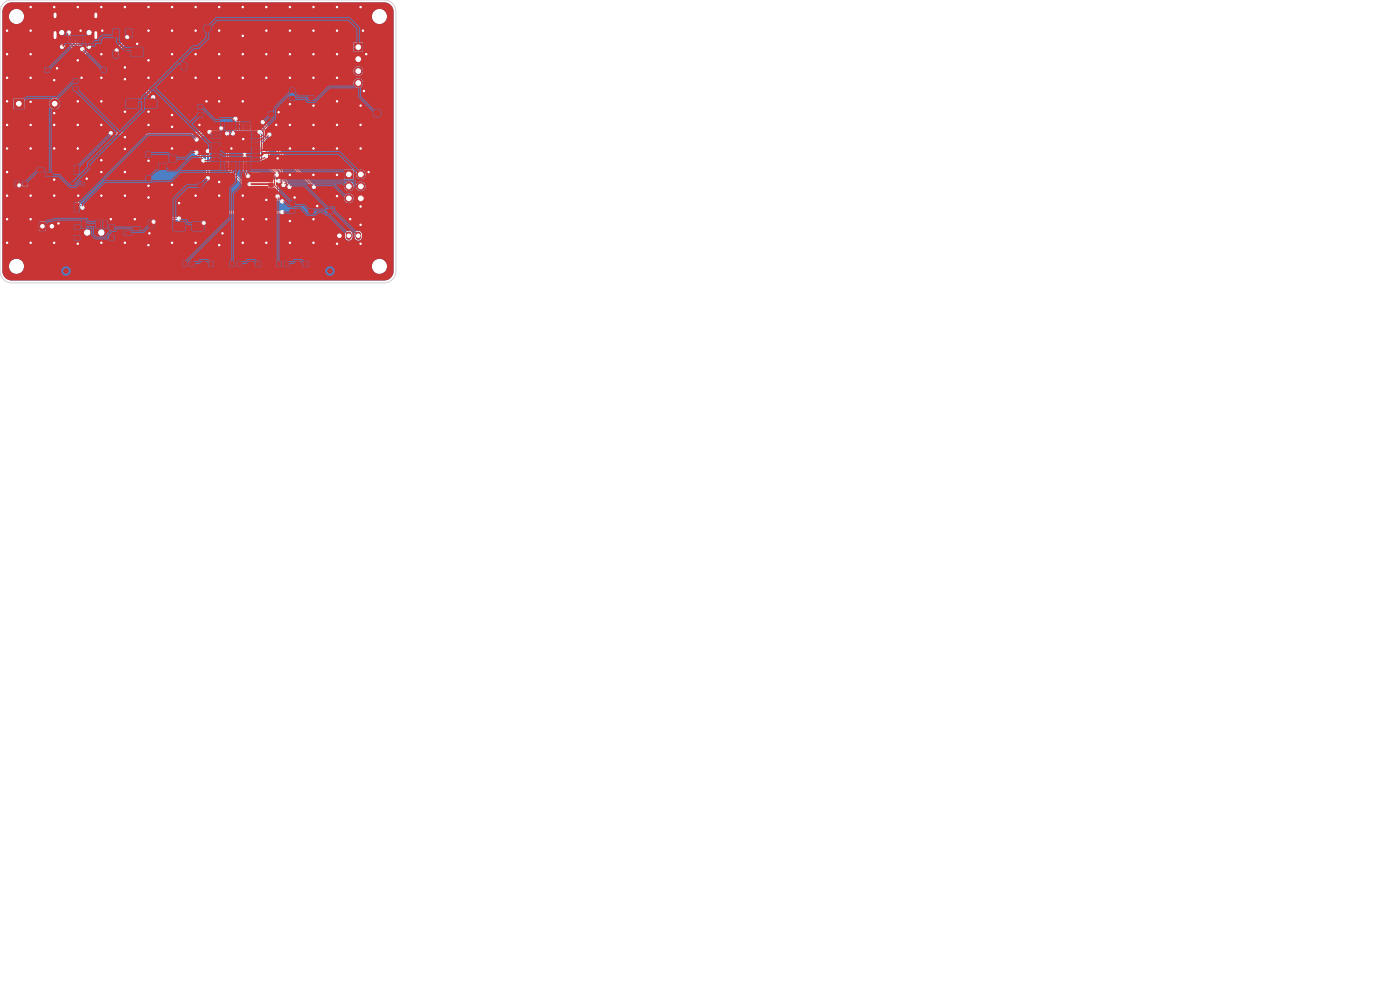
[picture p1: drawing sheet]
<svg xmlns="http://www.w3.org/2000/svg" width="297mm" height="210mm" viewBox="0 0 297 210" stroke-linecap="round" stroke-linejoin="round" font-family="sans-serif">
<g fill="#4d7fc4" stroke="#4d7fc4" stroke-width=".21">
<path d="M8.5 47.2l.8-.1 .3 .2v1.3l-.2 .3h-.8l-.2-.2z"/>
<path d="M71.5 49.2l.9-.1 .2 .2v1.3l-.2 .3h-.7l-.3-.2z"/>
<path d="M73.1 36.2h1.7v1.7h-1.7z"/>
<path d="M3 21h2v2h-2z"/>
<path d="M75.1 9.2h1.7v1.7h-1.7z"/>
<circle cx="76.5" cy="37" r=".85"/>
<circle cx="74" cy="39.5" r=".85"/>
<circle cx="76.5" cy="39.5" r=".85"/>
<circle cx="74" cy="42.1" r=".85"/>
<circle cx="76.5" cy="42.1" r=".85"/>
<circle cx="11.6" cy="22" r="1"/>
<circle cx="76" cy="12.5" r=".85"/>
<circle cx="76" cy="15.1" r=".85"/>
<circle cx="76" cy="17.6" r=".85"/>
</g>
<path d="M11 47.7v.6M74 49.7v.6M76 49.7v.6" fill="none" stroke="#4d7fc4" stroke-width="1.2"/>
<path d="M11.7 3v.6M11.7 6.9v1.1M20.3 3v.6M20.3 6.9v1.1" fill="none" stroke="#4d7fc4" stroke-width="1"/>
<g fill="#ececec" stroke="#ececec" stroke-width=".21">
<circle cx="76.5" cy="47.7" r=".3"/>
<circle cx="46.5" cy="38.6" r=".3"/>
<circle cx="74.3" cy="46.5" r=".3"/>
<circle cx="21.5" cy="1.5" r=".3"/>
<circle cx="21.5" cy="21.5" r=".3"/>
<circle cx="71.5" cy="6.5" r=".3"/>
<circle cx="12.1" cy="14.5" r=".3"/>
<circle cx="26.5" cy="16.8" r=".3"/>
<circle cx="71.5" cy="16.5" r=".3"/>
<circle cx="77.7" cy="11.5" r=".3"/>
<circle cx="46.5" cy="52" r=".3"/>
<circle cx="46.5" cy="16.5" r=".3"/>
<circle cx="36.5" cy="31.5" r=".3"/>
<circle cx="76.5" cy="31.5" r=".3"/>
<circle cx="66.5" cy="31.5" r=".3"/>
<circle cx="12.4" cy="47.4" r=".3"/>
<circle cx="36.5" cy="26.9" r=".3"/>
<circle cx="46.5" cy="11.5" r=".3"/>
<circle cx="71.5" cy="11.5" r=".3"/>
<circle cx="26.5" cy="51.5" r=".3"/>
<circle cx="71.5" cy="26.5" r=".3"/>
<circle cx="49.1" cy="31.5" r=".3"/>
<circle cx="26.5" cy="31.6" r=".3"/>
<circle cx="61.5" cy="6.5" r=".3"/>
<circle cx="31.5" cy="12.8" r=".3"/>
<circle cx="66.5" cy="6.5" r=".3"/>
<circle cx="11.5" cy="1.5" r=".3"/>
<circle cx="31.7" cy="49.5" r=".3"/>
<circle cx="61.5" cy="26.5" r=".3"/>
<circle cx="51.5" cy="11.5" r=".3"/>
<circle cx="46.5" cy="41.5" r=".3"/>
<circle cx="51.5" cy="46.5" r=".3"/>
<circle cx="1.5" cy="46.5" r=".3"/>
<circle cx="56.5" cy="16.5" r=".3"/>
<circle cx="71.5" cy="37.1" r=".3"/>
<circle cx="21.5" cy="41.5" r=".3"/>
<circle cx="41.5" cy="51.5" r=".3"/>
<circle cx="6.5" cy="1.5" r=".3"/>
<circle cx="26.5" cy="23.7" r=".3"/>
<circle cx="1.5" cy="31.5" r=".3"/>
<circle cx="36.5" cy="1.5" r=".3"/>
<circle cx="16.5" cy="1.5" r=".3"/>
<circle cx="31.5" cy="1.5" r=".3"/>
<circle cx="51.5" cy="41.5" r=".3"/>
<circle cx="31.5" cy="26.5" r=".3"/>
<circle cx="61.5" cy="46.9" r=".3"/>
<circle cx="1.5" cy="6.5" r=".3"/>
<circle cx="6.5" cy="6.5" r=".3"/>
<circle cx="71.5" cy="1.5" r=".3"/>
<circle cx="61.5" cy="22.1" r=".3"/>
<circle cx="11.5" cy="38.1" r=".3"/>
<circle cx="42.3" cy="26.5" r=".3"/>
<circle cx="1.5" cy="36.5" r=".3"/>
<circle cx="21.5" cy="36.5" r=".3"/>
<circle cx="46.5" cy="21.5" r=".3"/>
<circle cx="31.5" cy="34.1" r=".3"/>
<circle cx="61.5" cy="16.5" r=".3"/>
<circle cx="41.5" cy="41.5" r=".3"/>
<circle cx="26.5" cy="1.5" r=".3"/>
<circle cx="31.5" cy="23.7" r=".3"/>
<circle cx="1.5" cy="21.5" r=".3"/>
<circle cx="1.5" cy="51.5" r=".3"/>
<circle cx="18.4" cy="37.9" r=".3"/>
<circle cx="29.1" cy="9.3" r=".3"/>
<circle cx="41.5" cy="16.5" r=".3"/>
<circle cx="66.5" cy="51.5" r=".3"/>
<circle cx="51.5" cy="21.5" r=".3"/>
<circle cx="59.1" cy="23.8" r=".3"/>
<circle cx="76.5" cy="1.5" r=".3"/>
<circle cx="31.5" cy="6.5" r=".3"/>
<circle cx="23.5" cy="46.5" r=".3"/>
<circle cx="71.5" cy="31.5" r=".3"/>
<circle cx="66.5" cy="26.5" r=".3"/>
<circle cx="21.5" cy="16.5" r=".3"/>
<circle cx="56.5" cy="11.5" r=".3"/>
<circle cx="61.5" cy="51.5" r=".3"/>
<circle cx="36.5" cy="39.2" r=".3"/>
<circle cx="77" cy="6.5" r=".3"/>
<circle cx="51.5" cy="16.5" r=".3"/>
<circle cx="11.5" cy="26.5" r=".3"/>
<circle cx="76.5" cy="26.5" r=".3"/>
<circle cx="6.5" cy="26.5" r=".3"/>
<circle cx="78.2" cy="36.5" r=".3"/>
<circle cx="61.5" cy="37.1" r=".3"/>
<circle cx="6.5" cy="16.5" r=".3"/>
<circle cx="6.5" cy="41.5" r=".3"/>
<circle cx="56.5" cy="51.5" r=".3"/>
<circle cx="1.5" cy="41.5" r=".3"/>
<circle cx="11.5" cy="24" r=".3"/>
<circle cx="36.5" cy="6.5" r=".3"/>
<circle cx="58.9" cy="33.6" r=".3"/>
<circle cx="66.5" cy="11.5" r=".3"/>
<circle cx="71.5" cy="21.5" r=".3"/>
<circle cx="56.5" cy="6.5" r=".3"/>
<circle cx="56.5" cy="46.5" r=".3"/>
<circle cx="16.5" cy="12.8" r=".3"/>
<circle cx="16.6" cy="41.5" r=".3"/>
<circle cx="41.5" cy="1.5" r=".3"/>
<circle cx="67.3" cy="43.7" r=".3"/>
<circle cx="36.5" cy="16.5" r=".3"/>
<circle cx="21.5" cy="11.5" r=".3"/>
<circle cx="21.5" cy="51.5" r=".3"/>
<circle cx="1.5" cy="16.5" r=".3"/>
<circle cx="11.5" cy="51.5" r=".3"/>
<circle cx="51.5" cy="51.5" r=".3"/>
<circle cx="28.6" cy="46.5" r=".3"/>
<circle cx="51.6" cy="29.5" r=".3"/>
<circle cx="31.5" cy="41.9" r=".3"/>
<circle cx="11.5" cy="31.5" r=".3"/>
<circle cx="36.5" cy="24.4" r=".3"/>
<circle cx="16.5" cy="31.5" r=".3"/>
<circle cx="46.5" cy="6.5" r=".3"/>
<circle cx="11.5" cy="41.5" r=".3"/>
<circle cx="66.5" cy="22.4" r=".3"/>
<circle cx="17.1" cy="6.5" r=".3"/>
<circle cx="61.5" cy="11.5" r=".3"/>
<circle cx="71.5" cy="41.6" r=".3"/>
<circle cx="6.5" cy="51.5" r=".3"/>
<circle cx="62.5" cy="41.9" r=".3"/>
<circle cx="76.5" cy="22.4" r=".3"/>
<circle cx="46.5" cy="1.5" r=".3"/>
<circle cx="76.5" cy="51.7" r=".3"/>
<circle cx="26.5" cy="36.5" r=".3"/>
<circle cx="31.5" cy="39.4" r=".3"/>
<circle cx="56.5" cy="42.4" r=".3"/>
<circle cx="51.5" cy="1.5" r=".3"/>
<circle cx="16.5" cy="51.7" r=".3"/>
<circle cx="41.5" cy="11.5" r=".3"/>
<circle cx="36.5" cy="51.5" r=".3"/>
<circle cx="51.5" cy="7.6" r=".3"/>
<circle cx="47.2" cy="49.5" r=".3"/>
<circle cx="61.5" cy="31.5" r=".3"/>
<circle cx="21.5" cy="26.5" r=".3"/>
<circle cx="66.5" cy="46.5" r=".3"/>
<circle cx="58.6" cy="26.5" r=".3"/>
<circle cx="56.5" cy="1.5" r=".3"/>
<circle cx="76.5" cy="43.8" r=".3"/>
<circle cx="41.5" cy="6.5" r=".3"/>
<circle cx="26.5" cy="14.3" r=".3"/>
<circle cx="17.3" cy="16.5" r=".3"/>
<circle cx="1.5" cy="26.5" r=".3"/>
<circle cx="71.5" cy="51.7" r=".3"/>
<circle cx="21.7" cy="6.5" r=".3"/>
<circle cx="31.5" cy="52" r=".3"/>
<circle cx="66.5" cy="1.5" r=".3"/>
<circle cx="26.5" cy="29.1" r=".3"/>
<circle cx="6.5" cy="46.5" r=".3"/>
<circle cx="36.5" cy="11.5" r=".3"/>
<circle cx="38" cy="43.1" r=".3"/>
<circle cx="1.5" cy="11.5" r=".3"/>
<circle cx="16.5" cy="26.5" r=".3"/>
<circle cx="6.5" cy="21.6" r=".3"/>
<circle cx="66.5" cy="37.1" r=".3"/>
<circle cx="31.5" cy="16.5" r=".3"/>
<circle cx="21.5" cy="34" r=".3"/>
<circle cx="6.5" cy="11.5" r=".3"/>
<circle cx="26.5" cy="41.5" r=".3"/>
<circle cx="16.5" cy="21.5" r=".3"/>
<circle cx="11.5" cy="17" r=".3"/>
<circle cx="77.2" cy="19.3" r=".3"/>
<circle cx="61.5" cy="1.5" r=".3"/>
<circle cx="6.5" cy="31.5" r=".3"/>
<circle cx="43.8" cy="21.5" r=".3"/>
<circle cx="66.5" cy="16.5" r=".3"/>
<circle cx="18.8" cy="9.9" r=".3"/>
<circle cx="13.1" cy="9.9" r=".3"/>
<circle cx="17.4" cy="10.4" r=".3"/>
<circle cx="14.6" cy="6.9" r=".3"/>
<circle cx="27" cy="7.9" r=".3"/>
<circle cx="32.5" cy="20.6" r=".3"/>
<circle cx="24.7" cy="10.7" r=".3"/>
<circle cx="43.2" cy="47.3" r=".3"/>
<circle cx="32.5" cy="47" r=".3"/>
<circle cx="37.9" cy="46.3" r=".3"/>
<circle cx="59.9" cy="45" r=".3"/>
<circle cx="44.1" cy="32" r=".3"/>
<circle cx="52.9" cy="39" r=".3"/>
<circle cx="51.9" cy="32.9" r=".3"/>
<circle cx="44.1" cy="37.8" r=".3"/>
<circle cx="4.1" cy="39.3" r=".3"/>
<circle cx="17.5" cy="44" r=".3"/>
<circle cx="41.7" cy="29.6" r=".3"/>
<circle cx="44.4" cy="28" r=".3"/>
<circle cx="41.6" cy="32.3" r=".3"/>
<circle cx="43.2" cy="34" r=".3"/>
<circle cx="52.6" cy="37.3" r=".3"/>
<circle cx="59.1" cy="38.4" r=".3"/>
<circle cx="58.9" cy="41.6" r=".3"/>
<circle cx="56.4" cy="33.2" r=".3"/>
<circle cx="60.2" cy="39.2" r=".3"/>
<circle cx="55.8" cy="25.9" r=".3"/>
<circle cx="57.2" cy="28.5" r=".3"/>
<circle cx="55" cy="28" r=".3"/>
<circle cx="58.7" cy="37.1" r=".3"/>
<circle cx="66.6" cy="39.6" r=".3"/>
<circle cx="49.9" cy="25.2" r=".3"/>
<circle cx="61.4" cy="39.6" r=".3"/>
<circle cx="49.4" cy="28.3" r=".3"/>
<circle cx="48.2" cy="28.3" r=".3"/>
<circle cx="59.9" cy="42.7" r=".3"/>
<circle cx="46.9" cy="27.2" r=".3"/>
<circle cx="23.5" cy="28.3" r=".3"/>
</g>
<path d="M13.2 9.9l.7-.7h1l1.9 1.9h1.4v-.5l.6-.7M27 7.9v.6l-2.3 2.2 3.3 3.2v2.2l4.5 4.5M44.1 32v5.8M51.9 32.9v5.1l1.1 1" fill="none" stroke="#4d7fc4" stroke-width=".4"/>
<g fill="none" stroke="#4d7fc4" stroke-width=".21">
<path d="M14.6 6.9v.6l2.9 2.9M4.1 39.3l.2 .2h8.7l4.5 4.5M41.6 32.3l1.6 1.6v.1M44.4 28l-.4 .5h-1.1l-1.2 1.1M47 27.2l-.3 .2-3.7 .1-.7 .7h-18.8M48.2 28.3l.1 7.3 4 4h3.3l2.7 2.7h1.1l.5 .4M49.4 28.3l.9-.9h5.3v.4l.3 .2v3.5l1.1 1.1v.8l2.7 2.7v.9l.4 .4v.6l.6 .6v.4l.7 .6M50 25.2l1.7 1.8h4.3v.3l.3 .3v1.7l10.3 10.3M52.6 37.3l.4-.4h2l.9 .8h2.5l.7 .7-.2 .2v3M55 28l.5 .5v5.4l3.2 3.2M55.7 25.9l1.4 1.4v1.3M56.4 33.2v.4l2.9 2.9v.9l.4 .4v1l.4 .5"/>
<path d="M37.9 46.3h-4.6l-.7 .7M59.9 45h-12.9l-1.3 1.3h-1.5l-1 1"/>
</g>
<path d="M1.1 1.1l.6-.4 .8-.2h79a2 2 0 0 1 2 2v55a2 2 0 0 1-2 2h-79a2 2 0 0 1-2-2v-1h1.4a1.61 1.61 0 0 0 1.6 1.6 1.61 1.61 0 0 0 1.6-1.6h73.8v.3a1.61 1.61 0 0 0 2.5 1 1.61 1.61 0 0 0-.2-2.7 1.61 1.61 0 0 0-2.3 1.4h-73.8v-.3a1.61 1.61 0 0 0-1.7-1.3 1.61 1.61 0 0 0-1.5 1.6h-1.4v-6.2h72.7v.1a.78 .78 0 0 0 .9 .7 .78 .78 0 0 0 .7-.8h.4v.1a.78 .78 0 0 0 .9 .7 .78 .78 0 0 0 .7-.8v-.7a.78 .78 0 0 0-.9-.7 .78 .78 0 0 0-.7 .8v.6h-.4v-.7a.78 .78 0 0 0-.9-.7 .78 .78 0 0 0-.7 .8v.6h-72.7v-.9h17.3a.71 .71 0 0 0 .7 .6 .71 .71 0 0 0 .7-.6h1.6v.2a.71 .71 0 0 0 1.2 .2 .71 .71 0 0 0-.3-1.1 .71 .71 0 0 0-.9 .7h-1.6v-.2a.71 .71 0 0 0-.8-.6 .71 .71 0 0 0-.6 .8h-17.3v-.7h7.7l.4 .4h.8l.4-.4v-1.4l-.2-.3h22.5v.3a.48 .48 0 0 0 .9 0h9.7v.1a.5 .5 0 0 0 .6 .4 .5 .5 0 0 0 .4-.6l.6-.6h1.6l1.3-1.3h12.3a.5 .5 0 0 0 .7 0 .5 .5 0 0 0-.1-.7 .5 .5 0 0 0-.7 .1h-12.4l-1.4 1.3-1.6 .1-.7 .7a.54 .54 0 0 0-.6 .5h-9.7v-.3l.4-.4h4.1a.5 .5 0 0 0 .8 .1 .5 .5 0 0 0 0-.7 .5 .5 0 0 0-.8 .1h-4.3l-.6 .5a.48 .48 0 0 0-.5 .4l-23.5-.1-.4 .4v1.4h-7.7v-9.4h3.1v.3l.4 .2h8.8l4.2 4.1a.5 .5 0 0 0 .5 .6 .5 .5 0 0 0 .5-.5 .5 .5 0 0 0-.6-.5l-4.3-4.3h-8.5a.52 .52 0 0 0-.6-.4 .52 .52 0 0 0-.4 .5h-3.1v-7h40.7l.1 .4 .5 .1 .9 1a.52 .52 0 0 0 .3 .7 .52 .52 0 0 0 .7-.3v3.3a.49 .49 0 0 0 .1 .7 .49 .49 0 0 0 .7-.1 .49 .49 0 0 0 0-.6v-5.2a.49 .49 0 0 0-.1-.6 .49 .49 0 0 0-.7 0 .49 .49 0 0 0 0 .7v1.5l-1.6-1.5a.48 .48 0 0 0-.4-.5 .48 .48 0 0 0-.5 .4h-40.7v-4.1h22.5l.1 .3 .3 .2 .5-.2 18.3 .1-.4 .5a.5 .5 0 0 0-.6 .5 .5 .5 0 0 0 .5 .5 .5 .5 0 0 0 .5-.6l.8-.8h1.1l.7-.4h2.9l.3 .5v6.9l4.2 4.2 3.3-.1 2.6 2.7h1.2a.5 .5 0 0 0 .4 .7 .5 .5 0 0 0 .6-.5 .5 .5 0 0 0-.6-.5l-.1-.1h13.4v.2a1.04 1.04 0 0 0 1.6 .6 1.04 1.04 0 0 0-.1-1.7 1.04 1.04 0 0 0-1.5 .9h-13.4l-.3-.2 .1-.4-.2-.3v-2.3l.2-.1 .3 .4a.52 .52 0 0 0 .4 .5 .52 .52 0 0 0 .6-.3l.2 .1a.5 .5 0 0 0 .5 .6 .5 .5 0 0 0 .5-.5 .5 .5 0 0 0-.6-.5l-.2-.2-.1-.4-.6-.6v-.6l-.4-.4-.1-1-2.6-2.6-.1-.9-1-1v-1.7l9.9 9.9a.48 .48 0 0 0 .5 .5 .48 .48 0 0 0 .5-.6h5.9v.2a1.04 1.04 0 0 0 1.1 .9 1.04 1.04 0 0 0 .9-1.1h.5v.2a1.04 1.04 0 0 0 1.7 .7 1.04 1.04 0 0 0-.2-1.8 1.04 1.04 0 0 0-1.5 .9h-.5v-.2a1.04 1.04 0 0 0-1.1-.8 1.04 1.04 0 0 0-.9 1h-5.9l-1.9-1.6h7.8l.1 .1h1.8l.1-.1v-.9h.5a1.04 1.04 0 0 0 1.5 .9 1.04 1.04 0 0 0 .2-1.7 1.04 1.04 0 0 0-1.7 .6v.2h-.5l-.1-1h-1.8l-.1 .1v1.8h-7.8l-8.6-8.6 .1-.6a.5 .5 0 0 0 .8 .2 .5 .5 0 0 0-.1-.8v-.9l-1.2-1.2a.49 .49 0 0 0-.4-.6 .49 .49 0 0 0-.5 .5 .49 .49 0 0 0 .5 .5l.2 .3h-4.1l-1.5-1.4a.49 .49 0 0 0-.5-.6 .49 .49 0 0 0-.4 .6 .49 .49 0 0 0 .6 .4l1.3 1.4h-1.2l-.7 .7a.5 .5 0 0 0-.6 .5 .5 .5 0 0 0 .6 .5 .5 .5 0 0 0 .4-.6l.5-.5h4.1a.73 .73 0 0 0 .7 .9v5.4l3 3 .1 .4h-2.3l-1-.8h-2l-.3 .2h-.4v-3.7a.49 .49 0 0 0-.1-.6 .49 .49 0 0 0-.7 0 .49 .49 0 0 0 0 .7v4.9l1 1-.1 .2-3.9-3.9v-6.7a.49 .49 0 0 0-.1-.8 .49 .49 0 0 0-.7 .4h-2.9l.1-.6h1.9a.52 .52 0 0 0 .6-.4 .52 .52 0 0 0-.4-.6 .52 .52 0 0 0-.6 .4l-3.5 .1-.8 .8-18.2-.1a.48 .48 0 0 0-.6-.1 .48 .48 0 0 0-.3 .4h-22.5v-5.2l4.5 .2 .2-.2v-1h5.2a1.19 1.19 0 0 0 1.7 1.1 1.19 1.19 0 0 0 .2-2 1.19 1.19 0 0 0-1.9 .7v.2h-5.2l-.1-1.2h-2.1l-.2 .2v2h-2.3v-13.1h12.2a.49 .49 0 0 0 .4 .5 .49 .49 0 0 0 .5-.4l.5-.4h.6l2 1.9h1.6l.3-.8h5.7l.1 .4 3.2 3 .1 2.2 4.3 4.3a.49 .49 0 0 0 .5 .5 .49 .49 0 0 0 .5-.5 .49 .49 0 0 0-.5-.5l-2.4-2.5h44.9a1.04 1.04 0 0 0 1.5 .9 1.04 1.04 0 0 0 .1-1.7 1.04 1.04 0 0 0-1.6 .6v.2h-44.9l-1.7-1.6v-.9h46.6v.2a1.04 1.04 0 0 0 1.6 .6 1.04 1.04 0 0 0-.1-1.7 1.04 1.04 0 0 0-1.5 .9h-46.6l-.1-1.4-2.8-2.8h49.5l.1 .1h1.8l.1-.1v-1.8l-.1-.1h-1.9v1.9h-49.5l-.2-.3 2-2 .1-.4a.51 .51 0 0 0-.1-.7 .51 .51 0 0 0-.7 .1 .51 .51 0 0 0 0 .7l-2.2 2-.1 .4h-5.7l.3-.3a.49 .49 0 0 0 .4-.5 .49 .49 0 0 0-.4-.4 .49 .49 0 0 0-.5 .4l-.4 .4-.7-.4-2.4-2.5 .2-.5h3.2v.2a.58 .58 0 0 0 1 .3 .58 .58 0 0 0-.2-1 .58 .58 0 0 0-.8 .5h-3.2a.49 .49 0 0 0-.8-.4 .49 .49 0 0 0 0 .8l.1 .4 2.5 2.6 .1 .4-2.1-1.9h-1.1l-1 .8-.1 .3h-12.2v-3h12v.2a.58 .58 0 0 0 1 .3 .58 .58 0 0 0-.1-1 .58 .58 0 0 0-.9 .5h-12v-3.4h1.4v.3a1.61 1.61 0 0 0 1.7 1.3 1.61 1.61 0 0 0 1.5-1.6h73.8v.3a1.61 1.61 0 0 0 2.5 1 1.61 1.61 0 0 0-.2-2.7 1.61 1.61 0 0 0-2.3 1.4h-73.8v-.3a1.61 1.61 0 0 0-1.7-1.3 1.61 1.61 0 0 0-1.5 1.6h-1.4l.1-1.5z" fill="#4d7fc4"/>
<g fill="#fff" stroke="#fff" stroke-width=".21">
<circle cx="76.5" cy="47.7" r=".15"/>
<circle cx="46.5" cy="38.6" r=".15"/>
<circle cx="74.3" cy="46.5" r=".15"/>
<circle cx="21.5" cy="1.5" r=".15"/>
<circle cx="21.5" cy="21.5" r=".15"/>
<circle cx="71.5" cy="6.5" r=".15"/>
<circle cx="12.1" cy="14.5" r=".15"/>
<circle cx="26.5" cy="16.8" r=".15"/>
<circle cx="71.5" cy="16.5" r=".15"/>
<circle cx="77.7" cy="11.5" r=".15"/>
<circle cx="46.5" cy="52" r=".15"/>
<circle cx="46.5" cy="16.5" r=".15"/>
<circle cx="36.5" cy="31.5" r=".15"/>
<circle cx="76.5" cy="31.5" r=".15"/>
<circle cx="66.5" cy="31.5" r=".15"/>
<circle cx="12.4" cy="47.4" r=".15"/>
<circle cx="36.5" cy="26.9" r=".15"/>
<circle cx="46.5" cy="11.5" r=".15"/>
<circle cx="71.5" cy="11.5" r=".15"/>
<circle cx="26.5" cy="51.5" r=".15"/>
<circle cx="71.5" cy="26.5" r=".15"/>
<circle cx="49.1" cy="31.5" r=".15"/>
<circle cx="26.5" cy="31.6" r=".15"/>
<circle cx="61.5" cy="6.5" r=".15"/>
<circle cx="31.5" cy="12.8" r=".15"/>
<circle cx="66.5" cy="6.5" r=".15"/>
<circle cx="11.5" cy="1.5" r=".15"/>
<circle cx="31.7" cy="49.5" r=".15"/>
<circle cx="61.5" cy="26.5" r=".15"/>
<circle cx="51.5" cy="11.5" r=".15"/>
<circle cx="46.5" cy="41.5" r=".15"/>
<circle cx="51.5" cy="46.5" r=".15"/>
<circle cx="1.5" cy="46.5" r=".15"/>
<circle cx="56.5" cy="16.5" r=".15"/>
<circle cx="71.5" cy="37.1" r=".15"/>
<circle cx="21.5" cy="41.5" r=".15"/>
<circle cx="41.5" cy="51.5" r=".15"/>
<circle cx="6.5" cy="1.5" r=".15"/>
<circle cx="26.5" cy="23.7" r=".15"/>
<circle cx="1.5" cy="31.5" r=".15"/>
<circle cx="36.5" cy="1.5" r=".15"/>
<circle cx="16.5" cy="1.5" r=".15"/>
<circle cx="31.5" cy="1.5" r=".15"/>
<circle cx="51.5" cy="41.5" r=".15"/>
<circle cx="31.5" cy="26.5" r=".15"/>
<circle cx="61.5" cy="46.9" r=".15"/>
<circle cx="1.5" cy="6.5" r=".15"/>
<circle cx="6.5" cy="6.5" r=".15"/>
<circle cx="71.5" cy="1.5" r=".15"/>
<circle cx="61.5" cy="22.1" r=".15"/>
<circle cx="11.5" cy="38.1" r=".15"/>
<circle cx="42.3" cy="26.5" r=".15"/>
<circle cx="1.5" cy="36.5" r=".15"/>
<circle cx="21.5" cy="36.5" r=".15"/>
<circle cx="46.5" cy="21.5" r=".15"/>
<circle cx="31.5" cy="34.1" r=".15"/>
<circle cx="61.5" cy="16.5" r=".15"/>
<circle cx="41.5" cy="41.5" r=".15"/>
<circle cx="26.5" cy="1.5" r=".15"/>
<circle cx="31.5" cy="23.7" r=".15"/>
<circle cx="1.5" cy="21.5" r=".15"/>
<circle cx="1.5" cy="51.5" r=".15"/>
<circle cx="18.4" cy="37.9" r=".15"/>
<circle cx="29.1" cy="9.3" r=".15"/>
<circle cx="41.5" cy="16.5" r=".15"/>
<circle cx="66.5" cy="51.5" r=".15"/>
<circle cx="51.5" cy="21.5" r=".15"/>
<circle cx="59.1" cy="23.8" r=".15"/>
<circle cx="76.5" cy="1.5" r=".15"/>
<circle cx="31.5" cy="6.5" r=".15"/>
<circle cx="23.5" cy="46.5" r=".15"/>
<circle cx="71.5" cy="31.5" r=".15"/>
<circle cx="66.5" cy="26.5" r=".15"/>
<circle cx="21.5" cy="16.5" r=".15"/>
<circle cx="56.5" cy="11.5" r=".15"/>
<circle cx="61.5" cy="51.5" r=".15"/>
<circle cx="36.5" cy="39.2" r=".15"/>
<circle cx="77" cy="6.5" r=".15"/>
<circle cx="51.5" cy="16.5" r=".15"/>
<circle cx="11.5" cy="26.5" r=".15"/>
<circle cx="76.5" cy="26.5" r=".15"/>
<circle cx="6.5" cy="26.5" r=".15"/>
<circle cx="78.2" cy="36.5" r=".15"/>
<circle cx="61.5" cy="37.1" r=".15"/>
<circle cx="6.5" cy="16.5" r=".15"/>
<circle cx="6.5" cy="41.5" r=".15"/>
<circle cx="56.5" cy="51.5" r=".15"/>
<circle cx="1.5" cy="41.5" r=".15"/>
<circle cx="11.5" cy="24" r=".15"/>
<circle cx="36.5" cy="6.5" r=".15"/>
<circle cx="58.9" cy="33.6" r=".15"/>
<circle cx="66.5" cy="11.5" r=".15"/>
<circle cx="71.5" cy="21.5" r=".15"/>
<circle cx="56.5" cy="6.5" r=".15"/>
<circle cx="56.5" cy="46.5" r=".15"/>
<circle cx="16.5" cy="12.8" r=".15"/>
<circle cx="16.6" cy="41.5" r=".15"/>
<circle cx="41.5" cy="1.5" r=".15"/>
<circle cx="67.3" cy="43.7" r=".15"/>
<circle cx="36.5" cy="16.5" r=".15"/>
<circle cx="21.5" cy="11.5" r=".15"/>
<circle cx="21.5" cy="51.5" r=".15"/>
<circle cx="1.5" cy="16.5" r=".15"/>
<circle cx="11.5" cy="51.5" r=".15"/>
<circle cx="51.5" cy="51.5" r=".15"/>
<circle cx="28.6" cy="46.5" r=".15"/>
<circle cx="51.6" cy="29.5" r=".15"/>
<circle cx="31.5" cy="41.9" r=".15"/>
<circle cx="11.5" cy="31.5" r=".15"/>
<circle cx="36.5" cy="24.4" r=".15"/>
<circle cx="16.5" cy="31.5" r=".15"/>
<circle cx="46.5" cy="6.5" r=".15"/>
<circle cx="11.5" cy="41.5" r=".15"/>
<circle cx="66.5" cy="22.4" r=".15"/>
<circle cx="17.1" cy="6.5" r=".15"/>
<circle cx="61.5" cy="11.5" r=".15"/>
<circle cx="71.5" cy="41.6" r=".15"/>
<circle cx="6.5" cy="51.5" r=".15"/>
<circle cx="62.5" cy="41.9" r=".15"/>
<circle cx="76.5" cy="22.4" r=".15"/>
<circle cx="46.5" cy="1.5" r=".15"/>
<circle cx="76.5" cy="51.7" r=".15"/>
<circle cx="26.5" cy="36.5" r=".15"/>
<circle cx="31.5" cy="39.4" r=".15"/>
<circle cx="56.5" cy="42.4" r=".15"/>
<circle cx="51.5" cy="1.5" r=".15"/>
<circle cx="16.5" cy="51.7" r=".15"/>
<circle cx="41.5" cy="11.5" r=".15"/>
<circle cx="36.5" cy="51.5" r=".15"/>
<circle cx="51.5" cy="7.6" r=".15"/>
<circle cx="47.2" cy="49.5" r=".15"/>
<circle cx="61.5" cy="31.5" r=".15"/>
<circle cx="21.5" cy="26.5" r=".15"/>
<circle cx="66.5" cy="46.5" r=".15"/>
<circle cx="58.6" cy="26.5" r=".15"/>
<circle cx="56.5" cy="1.5" r=".15"/>
<circle cx="76.5" cy="43.8" r=".15"/>
<circle cx="41.5" cy="6.5" r=".15"/>
<circle cx="26.5" cy="14.3" r=".15"/>
<circle cx="17.3" cy="16.5" r=".15"/>
<circle cx="1.5" cy="26.5" r=".15"/>
<circle cx="71.5" cy="51.7" r=".15"/>
<circle cx="21.7" cy="6.5" r=".15"/>
<circle cx="31.5" cy="52" r=".15"/>
<circle cx="66.5" cy="1.5" r=".15"/>
<circle cx="26.5" cy="29.1" r=".15"/>
<circle cx="6.5" cy="46.5" r=".15"/>
<circle cx="36.5" cy="11.5" r=".15"/>
<circle cx="38" cy="43.1" r=".15"/>
<circle cx="1.5" cy="11.5" r=".15"/>
<circle cx="16.5" cy="26.5" r=".15"/>
<circle cx="6.5" cy="21.6" r=".15"/>
<circle cx="66.5" cy="37.1" r=".15"/>
<circle cx="31.5" cy="16.5" r=".15"/>
<circle cx="21.5" cy="34" r=".15"/>
<circle cx="6.5" cy="11.5" r=".15"/>
<circle cx="26.5" cy="41.5" r=".15"/>
<circle cx="16.5" cy="21.5" r=".15"/>
<circle cx="11.5" cy="17" r=".15"/>
<circle cx="77.2" cy="19.3" r=".15"/>
<circle cx="61.5" cy="1.5" r=".15"/>
<circle cx="6.5" cy="31.5" r=".15"/>
<circle cx="43.8" cy="21.5" r=".15"/>
<circle cx="66.5" cy="16.5" r=".15"/>
<circle cx="18.8" cy="10" r=".15"/>
<circle cx="13.1" cy="10" r=".15"/>
<circle cx="17.4" cy="10.4" r=".15"/>
<circle cx="14.6" cy="6.9" r=".15"/>
<circle cx="27" cy="7.8" r=".15"/>
<circle cx="32.5" cy="20.6" r=".15"/>
<circle cx="24.8" cy="10.7" r=".15"/>
<circle cx="43.2" cy="47.3" r=".15"/>
<circle cx="32.5" cy="47.1" r=".15"/>
<circle cx="37.9" cy="46.4" r=".15"/>
<circle cx="59.8" cy="45" r=".15"/>
<circle cx="44.1" cy="32.1" r=".15"/>
<circle cx="52.9" cy="39.1" r=".15"/>
<circle cx="51.9" cy="32.8" r=".15"/>
<circle cx="44.1" cy="37.8" r=".15"/>
<circle cx="4" cy="39.3" r=".15"/>
<circle cx="17.5" cy="44.1" r=".15"/>
<circle cx="41.7" cy="29.6" r=".15"/>
<circle cx="44.4" cy="28" r=".15"/>
<circle cx="41.6" cy="32.4" r=".15"/>
<circle cx="43.1" cy="34.1" r=".15"/>
<circle cx="52.6" cy="37.3" r=".15"/>
<circle cx="59.1" cy="38.4" r=".15"/>
<circle cx="58.9" cy="41.7" r=".15"/>
<circle cx="56.4" cy="33.1" r=".15"/>
<circle cx="60.1" cy="39.3" r=".15"/>
<circle cx="55.8" cy="25.9" r=".15"/>
<circle cx="57.1" cy="28.6" r=".15"/>
<circle cx="55" cy="28" r=".15"/>
<circle cx="58.7" cy="37.1" r=".15"/>
<circle cx="66.6" cy="39.7" r=".15"/>
<circle cx="49.9" cy="25.2" r=".15"/>
<circle cx="61.4" cy="39.7" r=".15"/>
<circle cx="49.4" cy="28.3" r=".15"/>
<circle cx="48.2" cy="28.3" r=".15"/>
<circle cx="59.8" cy="42.7" r=".15"/>
<circle cx="46.9" cy="27.2" r=".15"/>
<circle cx="23.5" cy="28.2" r=".15"/>
<circle cx="3.5" cy="56.5" r="1.35"/>
<circle cx="18.5" cy="49.3" r=".45"/>
<circle cx="21.5" cy="49.3" r=".45"/>
<circle cx="80.5" cy="56.5" r="1.35"/>
<circle cx="9" cy="48" r=".37"/>
<circle cx="11" cy="48" r=".37"/>
<circle cx="72" cy="50" r=".38"/>
<circle cx="74" cy="50" r=".38"/>
<circle cx="76" cy="50" r=".38"/>
<circle cx="18.9" cy="6.9" r=".32"/>
<circle cx="13.1" cy="6.9" r=".32"/>
<circle cx="3.5" cy="3.5" r="1.35"/>
<circle cx="74" cy="37" r=".5"/>
<circle cx="76.5" cy="37" r=".5"/>
<circle cx="74" cy="39.5" r=".5"/>
<circle cx="76.5" cy="39.5" r=".5"/>
<circle cx="74" cy="42.1" r=".5"/>
<circle cx="76.5" cy="42.1" r=".5"/>
<circle cx="4" cy="22" r=".5"/>
<circle cx="11.6" cy="22" r=".5"/>
<circle cx="76" cy="10" r=".5"/>
<circle cx="76" cy="12.5" r=".5"/>
<circle cx="76" cy="15.1" r=".5"/>
<circle cx="76" cy="17.6" r=".5"/>
<circle cx="80.5" cy="3.5" r="1.35"/>
</g>
<path d="M11.7 3v.6M11.7 6.9v1.1M20.3 3v.6M20.3 6.9v1.1" fill="none" stroke="#fff" stroke-width=".6"/>
<g fill="#c83434" stroke="#c83434" stroke-width=".21">
<path d="M48.8 55.6h.7v.8h-.7z"/>
<path d="M50.5 55.6h.7v.8h-.7z"/>
<path d="M27.8 10.2h2.4v1.6h-2.4z"/>
<path d="M31.8 10.2h2.4v1.6h-2.4z"/>
<path d="M31.6 46.8h.7l.2 .1 .1 1.1-.2 .2h-.6l-.2-.1z"/>
<path d="M33.5 46.8h.7l.2 .1 .1 1.1-.2 .2h-.6l-.2-.1z"/>
<path d="M15.2 38.8h.5v.4h-.5z"/>
<path d="M17.3 38.8h.5v.4h-.5z"/>
<path d="M15.9 47.8h1v.8h-1z"/>
<path d="M15.9 50h1v.8h-1z"/>
<path d="M23.1 47.8h1v.8h-1z"/>
<path d="M23.1 50h1v.8h-1z"/>
<path d="M17.4 46.8h.7v1.5h-.7z"/>
<path d="M20.4 46.8h.7v1.5h-.7z"/>
<path d="M21.9 46.8h.7v1.5h-.7z"/>
<path d="M24 6.2l1-.1 .2 .2v1.3l-.1 .3h-.9l-.2-.2z"/>
<path d="M26.8 6.2l1-.1 .2 .2v1.3l-.1 .3h-.9l-.2-.2z"/>
<path d="M57.1 38.9h.8v.8h-.8z"/>
<path d="M57.1 37.3h.8v.8h-.8z"/>
<path d="M38.6 13.3h.7l.2 .1 .1 1.1-.2 .2h-.6l-.2-.1z"/>
<path d="M40.5 13.3h.7l.2 .1 .1 1.1-.2 .2h-.6l-.2-.1z"/>
<path d="M31.1 37.4h.8v.8h-.8z"/>
<path d="M31.1 35.8h.8v.8h-.8z"/>
<path d="M8.5 47.2l.8-.1 .3 .2v1.3l-.2 .3h-.8l-.2-.2z"/>
<path d="M71.5 49.2l.9-.1 .2 .2v1.3l-.2 .3h-.7l-.3-.2z"/>
<path d="M62.8 55.6h.8v.8h-.8z"/>
<path d="M64.4 55.6h.8v.8h-.8z"/>
<path d="M21.6 14.5h.8v.7h-.8z"/>
<path d="M21.6 12.8h.8v.7h-.8z"/>
<path d="M26.8 21.2h2.4v1.6h-2.4z"/>
<path d="M30.8 21.2h2.4v1.6h-2.4z"/>
<path d="M18.9 7.6h.6v1.5h-.6z"/>
<path d="M18.2 7.6h.6v1.5h-.6z"/>
<path d="M17.1 7.6h.3v1.5h-.3z"/>
<path d="M16.1 7.6h.3v1.5h-.3z"/>
<path d="M15.6 7.6h.3v1.5h-.3z"/>
<path d="M14.6 7.6h.3v1.5h-.3z"/>
<path d="M13.3 7.6h.6v1.5h-.6z"/>
<path d="M12.4 7.6h.7v1.5h-.7z"/>
<path d="M14.1 7.6h.3v1.5h-.3z"/>
<path d="M15.1 7.6h.3v1.5h-.3z"/>
<path d="M16.6 7.6h.3v1.5h-.3z"/>
<path d="M17.6 7.6h.3v1.5h-.3z"/>
<path d="M7.9 35.8h1.3l.1 .5h-1.4z"/>
<path d="M7.9 37.7h1.3l.1 .5h-1.4z"/>
<path d="M9.7 36.7h1.4l.1 .5-1.4 .1z"/>
<path d="M73.1 36.2h1.7v1.7h-1.7z"/>
<path d="M45 27.9h1.6v.6h-1.6z"/>
<path d="M45 28.7h1.6v.6h-1.6z"/>
<path d="M45 29.5h1.6v.6h-1.6z"/>
<path d="M45 30.3h1.6v.6h-1.6z"/>
<path d="M45 31.1h1.6v.6h-1.6z"/>
<path d="M45 31.9h1.6v.6h-1.6z"/>
<path d="M45 32.7h1.6v.6h-1.6z"/>
<path d="M45 33.5h1.6v.6h-1.6z"/>
<path d="M46.9 34.5h.6v1.5h-.6z"/>
<path d="M47.7 34.5h.6v1.5h-.6z"/>
<path d="M48.5 34.5h.6v1.5h-.6z"/>
<path d="M49.3 34.5h.6v1.5h-.6z"/>
<path d="M50.1 34.5h.6v1.5h-.6z"/>
<path d="M50.9 34.5h.6v1.5h-.6z"/>
<path d="M51.7 34.5h.6v1.5h-.6z"/>
<path d="M52.5 34.5h.6v1.5h-.6z"/>
<path d="M53.4 33.5h1.6v.6h-1.6z"/>
<path d="M53.4 32.7h1.6v.6h-1.6z"/>
<path d="M53.4 31.9h1.6v.6h-1.6z"/>
<path d="M53.4 31.1h1.6v.6h-1.6z"/>
<path d="M53.4 30.3h1.6v.6h-1.6z"/>
<path d="M53.4 29.5h1.6v.6h-1.6z"/>
<path d="M53.4 28.7h1.6v.6h-1.6z"/>
<path d="M53.4 27.9h1.6v.6h-1.6z"/>
<path d="M52.5 25.9h.6v1.7h-.6z"/>
<path d="M51.7 25.9h.6v1.7h-.6z"/>
<path d="M50.9 25.9h.6v1.7h-.6z"/>
<path d="M50.1 25.9h.6v1.7h-.6z"/>
<path d="M49.3 25.9h.6v1.7h-.6z"/>
<path d="M48.5 25.9h.6v1.7h-.6z"/>
<path d="M47.7 25.9h.6v1.7h-.6z"/>
<path d="M46.9 25.9h.6v1.7h-.6z"/>
<path d="M9.6 14.5h.8v.7h-.8z"/>
<path d="M9.6 12.8h.8v.7h-.8z"/>
<path d="M31.1 32.4h.8v.8h-.8z"/>
<path d="M31.1 30.8h.8v.8h-.8z"/>
<path d="M42.8 55.6h.8v.8h-.8z"/>
<path d="M44.4 55.6h.8v.8h-.8z"/>
<path d="M42.1 38.9h.8v.8h-.8z"/>
<path d="M42.1 37.3h.8v.8h-.8z"/>
<path d="M3.3 38.6h.7v.8h-.7z"/>
<path d="M5 38.6h.7v.8h-.7z"/>
<path d="M65.6 20.4h.8v.8h-.8z"/>
<path d="M65.6 18.8h.8v.8h-.8z"/>
<path d="M3 21h2v2h-2z"/>
<path d="M26.4 47.3h1.3l.1 .5h-1.4z"/>
<path d="M26.4 49.2h1.3l.1 .5h-1.4z"/>
<path d="M28.2 48.2h1.4l.1 .5-1.4 .1z"/>
<path d="M58.8 55.6h.7v.8h-.7z"/>
<path d="M60.5 55.6h.7v.8h-.7z"/>
<path d="M75.1 9.2h1.7v1.7h-1.7z"/>
<path d="M65.6 44.5h.8v.7h-.8z"/>
<path d="M65.6 42.8h.8v.7h-.8z"/>
<path d="M33.7 34.8h1.4v1.1h-1.4z"/>
<path d="M35.9 34.8h1.4v1.1h-1.4z"/>
<path d="M35.9 33h1.4v1.3h-1.4z"/>
<path d="M33.7 33h1.4v1.3h-1.4z"/>
<path d="M42.1 24h.8v.7h-.8z"/>
<path d="M42.1 22.3h.8v.7h-.8z"/>
<path d="M61.6 44.5h.8v.7h-.8z"/>
<path d="M61.6 42.8h.8v.7h-.8z"/>
<path d="M15.9 43.2h.9v1.7h-.9z"/>
<path d="M19.2 43.2h.9v1.7h-.9z"/>
<path d="M52.8 55.6h.8v.8h-.8z"/>
<path d="M54.4 55.6h.8v.8h-.8z"/>
<path d="M15.9 35.2h.9v1.7h-.9z"/>
<path d="M19.2 35.2h.9v1.7h-.9z"/>
<path d="M69.6 44.4h.8v.8h-.8z"/>
<path d="M69.6 42.8h.8v.8h-.8z"/>
<path d="M24.1 10.9l.7-.1 .2 .1v1.1l-.1 .2h-.6l-.2-.1z"/>
<path d="M26 10.9l.7-.1 .2 .1v1.1l-.1 .2h-.6l-.2-.1z"/>
<path d="M15.6 18.5h.8v.7h-.8z"/>
<path d="M15.6 16.8h.8v.7h-.8z"/>
<path d="M38.8 55.6h.7v.8h-.7z"/>
<path d="M40.5 55.6h.7v.8h-.7z"/>
<path d="M61.6 20.5h.8v.7h-.8z"/>
<path d="M61.6 18.8h.8v.7h-.8z"/>
<path d="M36.8 47.2h2.4v1.6h-2.4z"/>
<path d="M40.8 47.2h2.4v1.6h-2.4z"/>
<path d="M57.1 23.9h.8v.8h-.8z"/>
<path d="M57.1 22.3h.8v.8h-.8z"/>
<circle cx="50" cy="6" r=".75"/>
<circle cx="80" cy="24" r=".75"/>
<circle cx="76.5" cy="37" r=".85"/>
<circle cx="74" cy="39.5" r=".85"/>
<circle cx="76.5" cy="39.5" r=".85"/>
<circle cx="74" cy="42.1" r=".85"/>
<circle cx="76.5" cy="42.1" r=".85"/>
<circle cx="70" cy="57.5" r=".5"/>
<circle cx="44" cy="6" r=".75"/>
<circle cx="11.6" cy="22" r="1"/>
<circle cx="76" cy="12.5" r=".85"/>
<circle cx="76" cy="15.1" r=".85"/>
<circle cx="76" cy="17.6" r=".85"/>
<circle cx="14" cy="57.5" r=".5"/>
</g>
<path d="M11 47.7v.6M74 49.7v.6M76 49.7v.6" fill="none" stroke="#c83434" stroke-width="1.2"/>
<path d="M11.7 3v.6M11.7 6.9v1.1M20.3 3v.6M20.3 6.9v1.1" fill="none" stroke="#c83434" stroke-width="1"/>
<g fill="#ececec" stroke="#ececec" stroke-width=".21">
<circle cx="76.5" cy="47.7" r=".3"/>
<circle cx="46.5" cy="38.6" r=".3"/>
<circle cx="74.3" cy="46.5" r=".3"/>
<circle cx="21.5" cy="1.5" r=".3"/>
<circle cx="21.5" cy="21.5" r=".3"/>
<circle cx="71.5" cy="6.5" r=".3"/>
<circle cx="12.1" cy="14.5" r=".3"/>
<circle cx="26.5" cy="16.8" r=".3"/>
<circle cx="71.5" cy="16.5" r=".3"/>
<circle cx="77.7" cy="11.5" r=".3"/>
<circle cx="46.5" cy="52" r=".3"/>
<circle cx="46.5" cy="16.5" r=".3"/>
<circle cx="36.5" cy="31.5" r=".3"/>
<circle cx="76.5" cy="31.5" r=".3"/>
<circle cx="66.5" cy="31.5" r=".3"/>
<circle cx="12.4" cy="47.4" r=".3"/>
<circle cx="36.5" cy="26.9" r=".3"/>
<circle cx="46.5" cy="11.5" r=".3"/>
<circle cx="71.5" cy="11.5" r=".3"/>
<circle cx="26.5" cy="51.5" r=".3"/>
<circle cx="71.5" cy="26.5" r=".3"/>
<circle cx="49.1" cy="31.5" r=".3"/>
<circle cx="26.5" cy="31.6" r=".3"/>
<circle cx="61.5" cy="6.5" r=".3"/>
<circle cx="31.5" cy="12.8" r=".3"/>
<circle cx="66.5" cy="6.5" r=".3"/>
<circle cx="11.5" cy="1.5" r=".3"/>
<circle cx="31.7" cy="49.5" r=".3"/>
<circle cx="61.5" cy="26.5" r=".3"/>
<circle cx="51.5" cy="11.5" r=".3"/>
<circle cx="46.5" cy="41.5" r=".3"/>
<circle cx="51.5" cy="46.5" r=".3"/>
<circle cx="1.5" cy="46.5" r=".3"/>
<circle cx="56.5" cy="16.5" r=".3"/>
<circle cx="71.5" cy="37.1" r=".3"/>
<circle cx="21.5" cy="41.5" r=".3"/>
<circle cx="41.5" cy="51.5" r=".3"/>
<circle cx="6.5" cy="1.5" r=".3"/>
<circle cx="26.5" cy="23.7" r=".3"/>
<circle cx="1.5" cy="31.5" r=".3"/>
<circle cx="36.5" cy="1.5" r=".3"/>
<circle cx="16.5" cy="1.5" r=".3"/>
<circle cx="31.5" cy="1.5" r=".3"/>
<circle cx="51.5" cy="41.5" r=".3"/>
<circle cx="31.5" cy="26.5" r=".3"/>
<circle cx="61.5" cy="46.9" r=".3"/>
<circle cx="1.5" cy="6.5" r=".3"/>
<circle cx="6.5" cy="6.5" r=".3"/>
<circle cx="71.5" cy="1.5" r=".3"/>
<circle cx="61.5" cy="22.1" r=".3"/>
<circle cx="11.5" cy="38.1" r=".3"/>
<circle cx="42.3" cy="26.5" r=".3"/>
<circle cx="1.5" cy="36.5" r=".3"/>
<circle cx="21.5" cy="36.5" r=".3"/>
<circle cx="46.5" cy="21.5" r=".3"/>
<circle cx="31.5" cy="34.1" r=".3"/>
<circle cx="61.5" cy="16.5" r=".3"/>
<circle cx="41.5" cy="41.5" r=".3"/>
<circle cx="26.5" cy="1.5" r=".3"/>
<circle cx="31.5" cy="23.7" r=".3"/>
<circle cx="1.5" cy="21.5" r=".3"/>
<circle cx="1.5" cy="51.5" r=".3"/>
<circle cx="18.4" cy="37.9" r=".3"/>
<circle cx="29.1" cy="9.3" r=".3"/>
<circle cx="41.5" cy="16.5" r=".3"/>
<circle cx="66.5" cy="51.5" r=".3"/>
<circle cx="51.5" cy="21.5" r=".3"/>
<circle cx="59.1" cy="23.8" r=".3"/>
<circle cx="76.5" cy="1.5" r=".3"/>
<circle cx="31.5" cy="6.5" r=".3"/>
<circle cx="23.5" cy="46.5" r=".3"/>
<circle cx="71.5" cy="31.5" r=".3"/>
<circle cx="66.5" cy="26.5" r=".3"/>
<circle cx="21.5" cy="16.5" r=".3"/>
<circle cx="56.5" cy="11.5" r=".3"/>
<circle cx="61.5" cy="51.5" r=".3"/>
<circle cx="36.5" cy="39.2" r=".3"/>
<circle cx="77" cy="6.5" r=".3"/>
<circle cx="51.5" cy="16.5" r=".3"/>
<circle cx="11.5" cy="26.5" r=".3"/>
<circle cx="76.5" cy="26.5" r=".3"/>
<circle cx="6.5" cy="26.5" r=".3"/>
<circle cx="78.2" cy="36.5" r=".3"/>
<circle cx="61.5" cy="37.1" r=".3"/>
<circle cx="6.5" cy="16.5" r=".3"/>
<circle cx="6.5" cy="41.5" r=".3"/>
<circle cx="56.5" cy="51.5" r=".3"/>
<circle cx="1.5" cy="41.5" r=".3"/>
<circle cx="11.5" cy="24" r=".3"/>
<circle cx="36.5" cy="6.5" r=".3"/>
<circle cx="58.9" cy="33.6" r=".3"/>
<circle cx="66.5" cy="11.5" r=".3"/>
<circle cx="71.5" cy="21.5" r=".3"/>
<circle cx="56.5" cy="6.5" r=".3"/>
<circle cx="56.5" cy="46.5" r=".3"/>
<circle cx="16.5" cy="12.8" r=".3"/>
<circle cx="16.6" cy="41.5" r=".3"/>
<circle cx="41.5" cy="1.5" r=".3"/>
<circle cx="67.3" cy="43.7" r=".3"/>
<circle cx="36.5" cy="16.5" r=".3"/>
<circle cx="21.5" cy="11.5" r=".3"/>
<circle cx="21.5" cy="51.5" r=".3"/>
<circle cx="1.5" cy="16.5" r=".3"/>
<circle cx="11.5" cy="51.5" r=".3"/>
<circle cx="51.5" cy="51.5" r=".3"/>
<circle cx="28.6" cy="46.5" r=".3"/>
<circle cx="51.6" cy="29.5" r=".3"/>
<circle cx="31.5" cy="41.9" r=".3"/>
<circle cx="11.5" cy="31.5" r=".3"/>
<circle cx="36.5" cy="24.4" r=".3"/>
<circle cx="16.5" cy="31.5" r=".3"/>
<circle cx="46.5" cy="6.5" r=".3"/>
<circle cx="11.5" cy="41.5" r=".3"/>
<circle cx="66.5" cy="22.4" r=".3"/>
<circle cx="17.1" cy="6.5" r=".3"/>
<circle cx="61.5" cy="11.5" r=".3"/>
<circle cx="71.5" cy="41.6" r=".3"/>
<circle cx="6.5" cy="51.5" r=".3"/>
<circle cx="62.5" cy="41.9" r=".3"/>
<circle cx="76.5" cy="22.4" r=".3"/>
<circle cx="46.5" cy="1.5" r=".3"/>
<circle cx="76.5" cy="51.7" r=".3"/>
<circle cx="26.5" cy="36.5" r=".3"/>
<circle cx="31.5" cy="39.4" r=".3"/>
<circle cx="56.5" cy="42.4" r=".3"/>
<circle cx="51.5" cy="1.5" r=".3"/>
<circle cx="16.5" cy="51.7" r=".3"/>
<circle cx="41.5" cy="11.5" r=".3"/>
<circle cx="36.5" cy="51.5" r=".3"/>
<circle cx="51.5" cy="7.6" r=".3"/>
<circle cx="47.2" cy="49.5" r=".3"/>
<circle cx="61.5" cy="31.5" r=".3"/>
<circle cx="21.5" cy="26.5" r=".3"/>
<circle cx="66.5" cy="46.5" r=".3"/>
<circle cx="58.6" cy="26.5" r=".3"/>
<circle cx="56.5" cy="1.5" r=".3"/>
<circle cx="76.5" cy="43.8" r=".3"/>
<circle cx="41.5" cy="6.5" r=".3"/>
<circle cx="26.5" cy="14.3" r=".3"/>
<circle cx="17.3" cy="16.5" r=".3"/>
<circle cx="1.5" cy="26.5" r=".3"/>
<circle cx="71.5" cy="51.7" r=".3"/>
<circle cx="21.7" cy="6.5" r=".3"/>
<circle cx="31.5" cy="52" r=".3"/>
<circle cx="66.5" cy="1.5" r=".3"/>
<circle cx="26.5" cy="29.1" r=".3"/>
<circle cx="6.5" cy="46.5" r=".3"/>
<circle cx="36.5" cy="11.5" r=".3"/>
<circle cx="38" cy="43.1" r=".3"/>
<circle cx="1.5" cy="11.5" r=".3"/>
<circle cx="16.5" cy="26.5" r=".3"/>
<circle cx="6.5" cy="21.6" r=".3"/>
<circle cx="66.5" cy="37.1" r=".3"/>
<circle cx="31.5" cy="16.5" r=".3"/>
<circle cx="21.5" cy="34" r=".3"/>
<circle cx="6.5" cy="11.5" r=".3"/>
<circle cx="26.5" cy="41.5" r=".3"/>
<circle cx="16.5" cy="21.5" r=".3"/>
<circle cx="11.5" cy="17" r=".3"/>
<circle cx="77.2" cy="19.3" r=".3"/>
<circle cx="61.5" cy="1.5" r=".3"/>
<circle cx="6.5" cy="31.5" r=".3"/>
<circle cx="43.8" cy="21.5" r=".3"/>
<circle cx="66.5" cy="16.5" r=".3"/>
<circle cx="18.8" cy="9.9" r=".3"/>
<circle cx="13.1" cy="9.9" r=".3"/>
<circle cx="17.4" cy="10.4" r=".3"/>
<circle cx="14.6" cy="6.9" r=".3"/>
<circle cx="27" cy="7.9" r=".3"/>
<circle cx="32.5" cy="20.6" r=".3"/>
<circle cx="24.7" cy="10.7" r=".3"/>
<circle cx="43.2" cy="47.3" r=".3"/>
<circle cx="32.5" cy="47" r=".3"/>
<circle cx="37.9" cy="46.3" r=".3"/>
<circle cx="59.9" cy="45" r=".3"/>
<circle cx="44.1" cy="32" r=".3"/>
<circle cx="52.9" cy="39" r=".3"/>
<circle cx="51.9" cy="32.9" r=".3"/>
<circle cx="44.1" cy="37.8" r=".3"/>
<circle cx="4.1" cy="39.3" r=".3"/>
<circle cx="17.5" cy="44" r=".3"/>
<circle cx="41.7" cy="29.6" r=".3"/>
<circle cx="44.4" cy="28" r=".3"/>
<circle cx="41.6" cy="32.3" r=".3"/>
<circle cx="43.2" cy="34" r=".3"/>
<circle cx="52.6" cy="37.3" r=".3"/>
<circle cx="59.1" cy="38.4" r=".3"/>
<circle cx="58.9" cy="41.6" r=".3"/>
<circle cx="56.4" cy="33.2" r=".3"/>
<circle cx="60.2" cy="39.2" r=".3"/>
<circle cx="55.8" cy="25.9" r=".3"/>
<circle cx="57.2" cy="28.5" r=".3"/>
<circle cx="55" cy="28" r=".3"/>
<circle cx="58.7" cy="37.1" r=".3"/>
<circle cx="66.6" cy="39.6" r=".3"/>
<circle cx="49.9" cy="25.2" r=".3"/>
<circle cx="61.4" cy="39.6" r=".3"/>
<circle cx="49.4" cy="28.3" r=".3"/>
<circle cx="48.2" cy="28.3" r=".3"/>
<circle cx="59.9" cy="42.7" r=".3"/>
<circle cx="46.9" cy="27.2" r=".3"/>
<circle cx="23.5" cy="28.3" r=".3"/>
</g>
<g fill="none" stroke="#c83434" stroke-width=".4">
<path d="M13.5 8.1v1.5l-.3 .3M16 18.8l9.3 9.4M18.3 8.1l.2 .3M18.6 9.1v.5l.2 .3M24.6 7l-.6 .7h-2.2l-.6 .6v.6h-1l-.3 .3v.3h-.9l-.3 .3M24.7 10.7l-.2 .8M25 7.9v1l1.5 1.5h1.3l1.2 .6M32.5 18.5l12.1 12.1M38.1 12.9l.9 1.1M76 10v-4l-2-2h-28l-2 2v2.1l-2 1.9h-1l-10.7 10.7v2.5l-11.5 11.6v.8l-3.3 3.4M30.3 21.3h-1.1l-1.2 .7M32.5 20.6v.5l-.5 .9"/>
<path d="M42 39.5h-2.3l-2.7 2.7v4.9l1 .9M42.5 24.3l-2.2 2M44.1 37.8l-1.6 1.5M44.1 32h.5M44.6 30.6v1.6h1.1M44.6 30.6h1.1M46.5 32.3h.5l.4 .6h6.1l.8 .1h1.1l.3-.2v-.3h16.3l4.5 4.5M53 39h4l.5 .3"/>
</g>
<g fill="none" stroke="#c83434" stroke-width=".21">
<path d="M14.6 6.9l-.3 .3v.5M16 17.2l-.4 .1-3.4 3.4h-6.4l-.3 .3-.5 .1M17.2 9v.4h-1.6l-5.6 5.4M17.5 10.4l4.5 4.4M62 19.2l-3.7 3.8v2.1l-2.6 2.5 .2 .2v.8l-.5 .4h-1.1M62.3 19.6l.7 1h2.6l.4 .2M75.4 18.1l-.4 .4h-5.2l-3.1 3.1h-1.4l-.6-.7-2.7-.1M76.3 18.3v2.3l3.1 3 .6 .4M7.9 36.3l-2.6 2.7M11 22.8l-.4 .4v13.5l-.2 .3M11.1 37.2h1.4l2.4 2.4h1.2l.8-.9 .7 .3M23.5 28.2l-6.8 7-.4 .8"/>
<path d="M31.5 32.8l.4-.2h3.7l.3 .3v.2M33.7 35.9l-.2 .4h-.4l-1.6 1.5M34.4 35.3l.7 .4 .5 .5M35.6 36.2v.1M41.6 32.3h-.9l-1.2 1.3h-2.9M41.7 29.6l-1.1-1.1h-9.2l-14.7 14.7-.4 .8M42.5 22.7l.4 .2 2.7 2.7h1l.2-.4h2.4l.4 .4M44.4 28l.2 .2h1.1M45.7 33h-1.1l-.2 .2h-3.8l-3 3.1h-2M45.7 33.8h-1.1l-.2 .2h-1.2M48.2 27.5v.8M49 27.5v.4l.4 .4"/>
<path d="M49.3 36v.3h-11l-2 2h-4v.3h-10.2l-4.6 4.6v.8M49.6 25.6v1.2M50 25.2l-.4 .4M50.4 35.3v1.2l-.2 .1v2.1l-1.2 1.2v6.2l-9.8 9.9M51.2 35.3v1.2l-.2 .1v2.9l-1.7 1.5v14.6l-.1 .4M52 35.3v1.2l.3 .1v.3l.3 .4M53 36l.2 .3h19.9l.9 .7M56.4 33.2l-.4 .4h-.4l-.2 .2h-1.1M57.1 28.6l-1.7 1.6v1.2h-1.1M57.5 24.3l-1.8 1.6M58.7 37.1l-.4 .5v1.7l3.7 3.9M59.1 38.4h16v.6l.5 .4 .9 .1"/>
<path d="M60.1 39.3l.5-.5h12.2l.5 .5 .7 .2M61.4 39.6l.4-.3h2.8l4.7 4.6h1.4v.7l5.3 5.4M66.6 39.6l.4-.4h3.8l2.5 2.5 .7 .4M9.5 47.3l.6-.4h.9l.4-.4h7v.3l.4 .4h1.6l.3 .4M18.1 48.2h1.5v1.6l.7 .7h2.3v-.5l1.1-1.1h.7v-.2l.4-.4h3.4l.7 .2M32 47.5l-1.7 1.7h-2.6M37.9 46.3l.5 .5h1.2v.3l.3 .3h.8l1.3 .6M44.4 55.7l-.5-.4h-1.4l-.3 .4h-1l-.4 .3M54.4 55.7l-.4-.4h-1.6l-.2 .4h-1l-.4 .3M58.9 41.6l.1 14 .2 .4M59.9 42.7h.2l1.2 1.2h2.4l1.6 1.7h1.4l.6-.6h1.4l.6 .6h.4l4.3 4.4M62 44.8l-.4 .2h-1.7"/>
<path d="M62.4 43.5l2 .1 1.2 1 .4 .2M64.4 55.6l-.4-.3h-1.6l-.2 .4h-1l-.4 .3M66.4 44.6h3.2l.4 .2"/>
</g>
<g fill="#c83434">
<path d="M58.5 38.6a.64 .64 0 0 0 1 .1h.4a.56 .56 0 0 0-.2 .6 .56 .56 0 0 0 .5 .4l.4-.2 .1-.4h.5a.56 .56 0 0 0-.2 .6 .56 .56 0 0 0 .5 .4l.3-.2 .1-.4h2.6l4.6 4.7-3.5 .1-1-1h-1.9l-.2-.6-.6-.1-3.3-3.3z"/>
<path d="M58.9 36.5h14l.2 1.5-13.6 .1a.64 .64 0 0 0-1 .1v-.5a.6 .6 0 0 0 .6-.4 .6 .6 0 0 0-.2-.6z"/>
<path d="M40.7 33.5h2.2a.56 .56 0 0 0-.2 .6 .56 .56 0 0 0 .5 .4l.4-.2h.9l.2-.2 1.9 .1 .2-1.4 .6 .4h5.8l.1 .9 .1 .2h1.7l1.1-.5a.82 .82 0 0 0 .7-1h14.9l3 3.1-21.4 .1-.1-.2-.2-1.5h-6.2l-.2 .1v1.7l-8.4-.1z"/>
<path d="M1.1 1.1l.6-.4 .8-.2h79a2 2 0 0 1 2 2v55a2 2 0 0 1-2 2h-79a2 2 0 0 1-2-2v-1h1.4a1.6 1.6 0 0 0 1.1 1.5 1.6 1.6 0 0 0 1.8-.5h8.2v.2a1.01 1.01 0 0 0 1.1 .8 1.01 1.01 0 0 0 .9-1h54v.2a1 1 0 0 0 1.1 .8 1 1 0 0 0 .9-1 1 1 0 0 0-.9-1h8.8v.3a1.61 1.61 0 0 0 2.5 1 1.61 1.61 0 0 0-.2-2.7 1.61 1.61 0 0 0-2.3 1.4h-8.9a1.01 1.01 0 0 0-1 1h-54v-.2a1.01 1.01 0 0 0-1.1-.8 1.01 1.01 0 0 0-.9 1l-8.2-.1a1.6 1.6 0 0 0-.8-2.4 1.6 1.6 0 0 0-2.1 1.5h-1.4v-5.7h15.2l.1 .2h1.1l.1-.2v-.8l-.1-.2-1.1 .1-.1 .9h-15.2v-1.4h17.3a.71 .71 0 0 0 1.1 .5 .71 .71 0 0 0 0-1.2 .71 .71 0 0 0-1.1 .5v.2h-17.3v-.7h7.7l.4 .4 1-.1 .2-.4h5.9l.1 .2h1.1l.1-.2v-.8l-.1-.2-1.2 .1v.9h-5.9v-1.1l.4-.4h.9l.4-.3h5.6l.2 1.7h2l.1 1.4 .8 .8h2.7l.2 .3h1.1l.1-.2v-.9l-1-.2 .5-.5 .8-.1 .3-.5h3.1v.3l-1.6 .1-.2 .2 .1 .7h1.4l.2-.1 .1-.4h2.5l.7-.7h5.4l.3 .4h2.2l.3-.4 .1-1.2 .3 .2h.7l.1 1 .2 .3 2.3 .1 .3-.4 .1-1a.49 .49 0 0 0 .1-.7 .49 .49 0 0 0-.7-.1h-2l-.3 .2h-.6l-.3-.6h-1.2a.59 .59 0 0 0-.4-.5 .59 .59 0 0 0-.6 .2l-.1-3.9 2.4-2.4h3.1l.2-.3 .1-.3 .9-1a.49 .49 0 0 0 .5-.5 .49 .49 0 0 0-.5-.5 .49 .49 0 0 0-.5 .5l-.8 .8-.8 .1-.2 .4-2.3 .1-2.8 2.8-.1 6.7h-5.4l.4-.3 1-.1 .1-.8a.51 .51 0 0 0 .3-.6 .51 .51 0 0 0-.6-.3l-.9 .1-.1 1-1.2 1.2h-.3l-.1-.6-.2-.3-4.8 .1-.4 .2-.2-.7h-1.1l-.1 .2v.8l.3 .3-.9 .9v.4h-1.9l-.5-.5-.1-.3h.9v.2a.71 .71 0 0 0 1.2 .2 .71 .71 0 0 0-.3-1.1 .71 .71 0 0 0-.9 .7h-.9v-1.4l-1.6-.1v-.7l.4 .2h1.5l.1 1.1 1.4-.2 .2 .2h.7l.2-.2-.1-1.6h-1v1.6h-.4l-.1-1.7h-.9l-.1 .3h-1.3l-.5-.7h-7l-.5 .4h-.9l-.3 .3-1.4 .2-.1 1.6h-7.7v-9.4h2.6l.2 .3 .5 .1a.49 .49 0 0 0 .7-.4h.2l.3 .3h.7l.2-.9 2.1-2.1 1.3-.1 .2-.7-.3-.2h-1.4l-.2 .6-2.1 2.1-.7 .2-.1 .8h-.2l-.3-.8-.3-.2-.7 .2-.1 .8h-2.6v-16.3l4.5 .2 .2-.2v-1.7h.4l.3-.3h4.9a1.37 1.37 0 0 0-.2 1.8l-.2 .3v13.3l-.7 .2-.2 .6 .3 .3h2.6l2.3 2.3h1.4l.9-.8 .3 .4 .7-.1v-.6l-.8-.3-.5 .1-.6 .6-.2-.1 3.2-3.2 .2-.9 11.3-11.4 .1-.4h2.4l.2-.1 .1-1.7-.1-.3-.4-.1a.52 .52 0 0 0-.4-.8 .52 .52 0 0 0-.5 .8h-1.3l1.8-1.8 11.6 11.6 .1 .8a.54 .54 0 0 0-.5 .7 .54 .54 0 0 0 .7 .4l.1 .1-.3 .2h-2.4a.52 .52 0 0 0 .2-.8 .52 .52 0 0 0-.8 0h-.7l-1.1 1.2h-1.8l-.2-.4h-1.1l-.6-.6-4.6-.1-.2 .2-.1 .6 .4 .4 .8-.1 .2-.5h3.3l.2 .2 .1 1.4h1.6l.1-.6 2 .1-2 2.1h-1.7l-.5-.5-.1-.9h-1.6l-.1 1.3-.6 .1-1.1 1.1-.8 .1-.1 .2-.1 .9-8.7-.1 9.4-9.4h9l.7 .7a.5 .5 0 0 0 .5 .6 .5 .5 0 0 0 .5-.6 .5 .5 0 0 0-.6-.4l-1-.9-9.4 .1-14.6 14.6-.9 .1v2h1.1l.2-.8a.51 .51 0 0 0 .8 .2 .51 .51 0 0 0 0-.8v-.3l4.5-4.5h9.9l.4-.2h3.8l2-2h10.9h.2l.1-.3 .4-.1-.1 .4v2l-1.2 1.2v6.2l-9.4 9.3-.6 .2-.1 .9 .3 .2 .5 .1 .4-.4h.4l.3 .3h.6l.2-.1 .2-.5h.8l.5-.5h1l.3 .3 .2 .8h.9l.2-.3-.1-.8-.2-.1-.7-.1-.4-.3h-1.6l-.3 .4h-1.6l-.2 .2-.1 .7h-.4v-.6l9.2-9.2 .1 8.8-.5 .3 .1 .9 .7 .2 .4-.4h.4l.3 .3h.6l.2-.1 .2-.5h.8l.5-.5h1l.3 .3 .2 .8h.8l.3-.2-.1-.9-.2-.1-.7-.1-.4-.3h-1.6l-.3 .4h-1.6l-.2 .2-.1 .7h-.4l-.2-.9v-14.2l1.6-1.6v-2.8l.3-.6h.2l.4 1a.51 .51 0 0 0 .4 .6 .51 .51 0 0 0 .6-.5 .51 .51 0 0 0-.6-.5l-.1-.6h.4l.4 .3 5.3 .1-.5 .9-.1 1.2h-4.7a.49 .49 0 0 0-.6 0 .49 .49 0 0 0 0 .7 .49 .49 0 0 0 .7 0h3.5l.4 .5h.7l.3-.2 3.1 3.1v.6l-1-.9a.55 .55 0 0 0-.5-.3 .55 .55 0 0 0-.5 .3v-.6a.5 .5 0 0 0-.2-.7 .5 .5 0 0 0-.7 .3 .5 .5 0 0 0 .3 .6v13.3l-.1 1 .3 .2 .5 .1 .4-.4h.4l.3 .3h.6l.2-.1 .2-.5h.8l.5-.5h1l.4 .4 .1 .7h.8l.3-.2-.1-.9-.8-.2-.5-.3h-1.6l-.3 .4h-1.6l-.2 .2-.1 .7h-.4l-.1-.7-.4-.3v-10.1l.1 .1a.52 .52 0 0 0 .9 0l2.1 .1 .2-.3v-.9h1l1.6 1.6h1.6l.7-.6h1.1l.5 .6h.5l3.6 3.7v.9a.78 .78 0 0 0 .9 .7 .78 .78 0 0 0 .7-.8v-.7a.86 .86 0 0 0-1.3-.6l-3.5-3.6h.4l.4-.3 4.4 4.4v.8a.78 .78 0 0 0 .8 .8 .78 .78 0 0 0 .8-.8v-.7a.86 .86 0 0 0-1.3-.6l-4.4-4.4-.1-.6-.2-.3h-1.5l-4.4-4.5 1.5-.1a.56 .56 0 0 0-.2 .6 .56 .56 0 0 0 .5 .4l.3-.2 .2-.4h3.5l2.3 2.3a1.06 1.06 0 0 0 1.1 1.3 1.06 1.06 0 0 0 .9-1.5 1.06 1.06 0 0 0-1.7-.3l-2.1-2.1 1.5-.1 .3 .3a1.06 1.06 0 0 0 1 1.2 1.06 1.06 0 0 0 1.1-1.2l.3 .3a1.05 1.05 0 0 0 1.3 .9 1.05 1.05 0 0 0 .8-1.4 1.05 1.05 0 0 0-1.5-.5l-.4 .3-.2-.8-.5-.1 .1-1.9 .6 .4a1.04 1.04 0 0 0 .8 1.4 1.04 1.04 0 0 0 1.2-1.1 1.04 1.04 0 0 0-1.5-.9l-4.1-3.9h-16.3l-.4 .2-.1-.6 .5-.2v-1.2l1.3-1.2a.5 .5 0 0 0 .6-.5 .5 .5 0 0 0-.5-.5 .5 .5 0 0 0-.5 .6l-1.3 1.3-.1-.7 .4-.1 .5-.5v-1.1l2.4-2.4v-2.1l2.8-2.7 .1 .7 .2 .3h.8l.2-.2h2l.6 .6h1.6l3.2-3.1h5l.4-.2 .6 .2 .1 2 3 3.1a.94 .94 0 0 0 1 1.1 .94 .94 0 0 0 .8-1.3 .94 .94 0 0 0-1.5-.4l-2.8-2.7v-2a1.06 1.06 0 0 0 .3-1.4 1.06 1.06 0 0 0-1.4-.4 1.06 1.06 0 0 0-.5 1.3l-.2 .2h-5.1l-3 2.9-.1-.7-.2-.2-3.3 .1-.5-.7v-.8l-.2-.2h-.8l-.2 .3-.1 .6-3.3 3.3v.8l-1 .1-.2 .8-.9 .9a.5 .5 0 0 0-.6 .4 .5 .5 0 0 0 .4 .6 .5 .5 0 0 0 .6-.6l.9-.9h.7l-2.5 2.7-.5-.1-.3 .2-1.3 .2v2.2l1.8 .2 .1 .6-1.9 .1-.1 1.5h-5.6l-1-.7-1.6-.1v-.6l1.7-.1v-.7l-2-.1-2.2-2.2h1.5l.2 .4 .6 .1 .1 .9h1.8v-1.6l-1.9-.1a.48 .48 0 0 0-.5-.2 .48 .48 0 0 0-.3 .5h-1.5l-1.6-1.6 1.3-1.4 .9-.3 .1-.6-.2-.3h-1l-.2 .5-1.5 1.5-2.9-2.9h4.4l.3 .3h.8l2.6 2.6h1.2v1a.53 .53 0 0 0-.2 .5 .53 .53 0 0 0 .4 .4l1 .1a.53 .53 0 0 0-.1 .8 .53 .53 0 0 0 .8 0 .53 .53 0 0 0-.1-.8l.2-.1 .2 .5a.53 .53 0 0 0 .3 .6 .53 .53 0 0 0 .7-.4 .53 .53 0 0 0-.3-.6l3.6-.2-.1-1.8h-2.3l-.7-.1a.51 .51 0 0 0 .2-.9 .51 .51 0 0 0-.8 .2l-.3-.1h-2.4l-.4 .4h-.7l-2.5-2.6-.1-.4-.2-.2-.9 .1-.2 .7h-4.4l-4.3-4.4 3.4-3.4h38.5v.2a1.04 1.04 0 0 0 1.6 .6 1.04 1.04 0 0 0-.1-1.7 1.04 1.04 0 0 0-1.5 .9h-38.5l1.6-1.6 .3 .3 .1 1 .2 .1 .9-.1 .1-.3v-1.2l-.3-.2h-.6l-.1-.2 2.5-2.5 1.1-.1 2-2 .1-1.5a1.02 1.02 0 0 0 .5-1.2l1.3-1.2h27.6l1.8 1.8v2.7l-.6 .2v1.8l1.9 .1 .1-.1v-1.8l-.6-.2v-3l-2.3-2.3h-28.1l-.2 .1-1.5 1.4a.96 .96 0 0 0-1.2 .6 .96 .96 0 0 0 .5 1.2v1l-1.7 1.7-1.1 .1-10.7 10.7-.1 .5h-3.1l-.2 .1-.1 1.7 .2 .3h2.4l.2-.3v-1h.5l.1 1.4-4.6 4.6-8.7-8.7-.2-.7-.8-.1-.3 .2v.8l.6 .2 8.8 8.8-6.2 6.3-.1 .9-1.5 1.4-.1-1.5 6.7-6.6a.5 .5 0 0 0 .3-.6 .5 .5 0 0 0-.6-.3 .5 .5 0 0 0-.3 .7l-6.4 6.4-.9 .1v1.9l1 .2-1.7 1.6-.1 .5-2.2-2.2-1.3-.1-.2-.3-.3-.1v-13.2l.2-.2a1.23 1.23 0 0 0 1.6-.5 1.23 1.23 0 0 0-.4-1.6l3.2-3.2 .9-.1 .2-.1 .1-.7-.2-.2h-1l-.2 .5-3.2 3.2h-6.4l-.4 .3-.5 .1h-1.9l-.1 2.2h-2.3v-7.9h8.8l.3 .3h.8l.2-.3 .1-.4 4.2-4.3h2.1l.1 .4 .5 .1 3.7 3.8 .2 .6 .9 .1 .2-.3v-.7l-.9-.2-2.2-2.2h4.4l.2 .4h.8l.3-.3v-1.1a.54 .54 0 0 0-.3-.7 .54 .54 0 0 0-.7 .3l-.3 .4v1h-4.4l-1.5-1.5a.5 .5 0 0 0-.5-.6 .5 .5 0 0 0-.5 .5h-2.1l.8-.7h1.6l.2-.4h.7v.6a.58 .58 0 0 0 .6 .5 .58 .58 0 0 0 .6-.5h.7l.3-.6 1-.1 .2-.8 .4-.3h2.5l.2 1 1.5 1.6 1.3 .1 .1 .9 .2 .3 2.3 .1 .2-.1 .1-1.7-.2-.3h-3.5l-1.3-1.3v-.8h1.1l.2 .3a.54 .54 0 0 0 .8-.1l.5-.1 .2-.3v-1.4l-.3-.3h-1l-.3 .2-.1 1.7h-1.1v-1.6l-.1-.2-.3-.1h-1l-.2 .3v1h-2.1l-.8 .8-.1 .4h-.7l-.6 .6h-.6v-1.6a.6 .6 0 0 0 .5-.8 .6 .6 0 0 0-1-.2 .6 .6 0 0 0 .1 .9l-3.5 .1-.2-.2a.49 .49 0 0 0-.1-.8 .49 .49 0 0 0-.7 .6v.3h-.5a.62 .62 0 0 0 0-1 .62 .62 0 0 0-.9 .3 .62 .62 0 0 0 .5 .9v1.9a.52 .52 0 0 0-.4 .6 .52 .52 0 0 0 .6 .4 .52 .52 0 0 0 .4-.6l.2-.6h1.3l-4.9 4.9-.8 .1-.2 .8h-8.8v-11.6h1.4a1.61 1.61 0 0 0 1.6 1.6 1.61 1.61 0 0 0 1.6-1.6h73.8v.3a1.61 1.61 0 0 0 2.5 1 1.61 1.61 0 0 0-.2-2.7 1.61 1.61 0 0 0-2.3 1.4h-73.8v-.3a1.61 1.61 0 0 0-1.7-1.3 1.61 1.61 0 0 0-1.5 1.6h-1.4l.1-1.5z"/>
</g>
<g fill="#fff" stroke="#fff" stroke-width=".21">
<circle cx="76.5" cy="47.7" r=".15"/>
<circle cx="46.5" cy="38.6" r=".15"/>
<circle cx="74.3" cy="46.5" r=".15"/>
<circle cx="21.5" cy="1.5" r=".15"/>
<circle cx="21.5" cy="21.5" r=".15"/>
<circle cx="71.5" cy="6.5" r=".15"/>
<circle cx="12.1" cy="14.5" r=".15"/>
<circle cx="26.5" cy="16.8" r=".15"/>
<circle cx="71.5" cy="16.5" r=".15"/>
<circle cx="77.7" cy="11.5" r=".15"/>
<circle cx="46.5" cy="52" r=".15"/>
<circle cx="46.5" cy="16.5" r=".15"/>
<circle cx="36.5" cy="31.5" r=".15"/>
<circle cx="76.5" cy="31.5" r=".15"/>
<circle cx="66.5" cy="31.5" r=".15"/>
<circle cx="12.4" cy="47.4" r=".15"/>
<circle cx="36.5" cy="26.9" r=".15"/>
<circle cx="46.5" cy="11.5" r=".15"/>
<circle cx="71.5" cy="11.5" r=".15"/>
<circle cx="26.5" cy="51.5" r=".15"/>
<circle cx="71.5" cy="26.5" r=".15"/>
<circle cx="49.1" cy="31.5" r=".15"/>
<circle cx="26.5" cy="31.6" r=".15"/>
<circle cx="61.5" cy="6.5" r=".15"/>
<circle cx="31.5" cy="12.8" r=".15"/>
<circle cx="66.5" cy="6.5" r=".15"/>
<circle cx="11.5" cy="1.5" r=".15"/>
<circle cx="31.7" cy="49.5" r=".15"/>
<circle cx="61.5" cy="26.5" r=".15"/>
<circle cx="51.5" cy="11.5" r=".15"/>
<circle cx="46.5" cy="41.5" r=".15"/>
<circle cx="51.5" cy="46.5" r=".15"/>
<circle cx="1.5" cy="46.5" r=".15"/>
<circle cx="56.5" cy="16.5" r=".15"/>
<circle cx="71.5" cy="37.1" r=".15"/>
<circle cx="21.5" cy="41.5" r=".15"/>
<circle cx="41.5" cy="51.5" r=".15"/>
<circle cx="6.5" cy="1.5" r=".15"/>
<circle cx="26.5" cy="23.7" r=".15"/>
<circle cx="1.5" cy="31.5" r=".15"/>
<circle cx="36.5" cy="1.5" r=".15"/>
<circle cx="16.5" cy="1.5" r=".15"/>
<circle cx="31.5" cy="1.5" r=".15"/>
<circle cx="51.5" cy="41.5" r=".15"/>
<circle cx="31.5" cy="26.5" r=".15"/>
<circle cx="61.5" cy="46.9" r=".15"/>
<circle cx="1.5" cy="6.5" r=".15"/>
<circle cx="6.5" cy="6.5" r=".15"/>
<circle cx="71.5" cy="1.5" r=".15"/>
<circle cx="61.5" cy="22.1" r=".15"/>
<circle cx="11.5" cy="38.1" r=".15"/>
<circle cx="42.3" cy="26.5" r=".15"/>
<circle cx="1.5" cy="36.5" r=".15"/>
<circle cx="21.5" cy="36.5" r=".15"/>
<circle cx="46.5" cy="21.5" r=".15"/>
<circle cx="31.5" cy="34.1" r=".15"/>
<circle cx="61.5" cy="16.5" r=".15"/>
<circle cx="41.5" cy="41.5" r=".15"/>
<circle cx="26.5" cy="1.5" r=".15"/>
<circle cx="31.5" cy="23.7" r=".15"/>
<circle cx="1.5" cy="21.5" r=".15"/>
<circle cx="1.5" cy="51.5" r=".15"/>
<circle cx="18.4" cy="37.9" r=".15"/>
<circle cx="29.1" cy="9.3" r=".15"/>
<circle cx="41.5" cy="16.5" r=".15"/>
<circle cx="66.5" cy="51.5" r=".15"/>
<circle cx="51.5" cy="21.5" r=".15"/>
<circle cx="59.1" cy="23.8" r=".15"/>
<circle cx="76.5" cy="1.5" r=".15"/>
<circle cx="31.5" cy="6.5" r=".15"/>
<circle cx="23.5" cy="46.5" r=".15"/>
<circle cx="71.5" cy="31.5" r=".15"/>
<circle cx="66.5" cy="26.5" r=".15"/>
<circle cx="21.5" cy="16.5" r=".15"/>
<circle cx="56.5" cy="11.5" r=".15"/>
<circle cx="61.5" cy="51.5" r=".15"/>
<circle cx="36.5" cy="39.2" r=".15"/>
<circle cx="77" cy="6.5" r=".15"/>
<circle cx="51.5" cy="16.5" r=".15"/>
<circle cx="11.5" cy="26.5" r=".15"/>
<circle cx="76.5" cy="26.5" r=".15"/>
<circle cx="6.5" cy="26.5" r=".15"/>
<circle cx="78.2" cy="36.5" r=".15"/>
<circle cx="61.5" cy="37.1" r=".15"/>
<circle cx="6.5" cy="16.5" r=".15"/>
<circle cx="6.5" cy="41.5" r=".15"/>
<circle cx="56.5" cy="51.5" r=".15"/>
<circle cx="1.5" cy="41.5" r=".15"/>
<circle cx="11.5" cy="24" r=".15"/>
<circle cx="36.5" cy="6.5" r=".15"/>
<circle cx="58.9" cy="33.6" r=".15"/>
<circle cx="66.5" cy="11.5" r=".15"/>
<circle cx="71.5" cy="21.5" r=".15"/>
<circle cx="56.5" cy="6.5" r=".15"/>
<circle cx="56.5" cy="46.5" r=".15"/>
<circle cx="16.5" cy="12.8" r=".15"/>
<circle cx="16.6" cy="41.5" r=".15"/>
<circle cx="41.5" cy="1.5" r=".15"/>
<circle cx="67.3" cy="43.7" r=".15"/>
<circle cx="36.5" cy="16.5" r=".15"/>
<circle cx="21.5" cy="11.5" r=".15"/>
<circle cx="21.5" cy="51.5" r=".15"/>
<circle cx="1.5" cy="16.5" r=".15"/>
<circle cx="11.5" cy="51.5" r=".15"/>
<circle cx="51.5" cy="51.5" r=".15"/>
<circle cx="28.6" cy="46.5" r=".15"/>
<circle cx="51.6" cy="29.5" r=".15"/>
<circle cx="31.5" cy="41.9" r=".15"/>
<circle cx="11.5" cy="31.5" r=".15"/>
<circle cx="36.5" cy="24.4" r=".15"/>
<circle cx="16.5" cy="31.5" r=".15"/>
<circle cx="46.5" cy="6.5" r=".15"/>
<circle cx="11.5" cy="41.5" r=".15"/>
<circle cx="66.5" cy="22.4" r=".15"/>
<circle cx="17.1" cy="6.5" r=".15"/>
<circle cx="61.5" cy="11.5" r=".15"/>
<circle cx="71.5" cy="41.6" r=".15"/>
<circle cx="6.5" cy="51.5" r=".15"/>
<circle cx="62.5" cy="41.9" r=".15"/>
<circle cx="76.5" cy="22.4" r=".15"/>
<circle cx="46.5" cy="1.5" r=".15"/>
<circle cx="76.5" cy="51.7" r=".15"/>
<circle cx="26.5" cy="36.5" r=".15"/>
<circle cx="31.5" cy="39.4" r=".15"/>
<circle cx="56.5" cy="42.4" r=".15"/>
<circle cx="51.5" cy="1.5" r=".15"/>
<circle cx="16.5" cy="51.7" r=".15"/>
<circle cx="41.5" cy="11.5" r=".15"/>
<circle cx="36.5" cy="51.5" r=".15"/>
<circle cx="51.5" cy="7.6" r=".15"/>
<circle cx="47.2" cy="49.5" r=".15"/>
<circle cx="61.5" cy="31.5" r=".15"/>
<circle cx="21.5" cy="26.5" r=".15"/>
<circle cx="66.5" cy="46.5" r=".15"/>
<circle cx="58.6" cy="26.5" r=".15"/>
<circle cx="56.5" cy="1.5" r=".15"/>
<circle cx="76.5" cy="43.8" r=".15"/>
<circle cx="41.5" cy="6.5" r=".15"/>
<circle cx="26.5" cy="14.3" r=".15"/>
<circle cx="17.3" cy="16.5" r=".15"/>
<circle cx="1.5" cy="26.5" r=".15"/>
<circle cx="71.5" cy="51.7" r=".15"/>
<circle cx="21.7" cy="6.5" r=".15"/>
<circle cx="31.5" cy="52" r=".15"/>
<circle cx="66.5" cy="1.5" r=".15"/>
<circle cx="26.5" cy="29.1" r=".15"/>
<circle cx="6.5" cy="46.5" r=".15"/>
<circle cx="36.5" cy="11.5" r=".15"/>
<circle cx="38" cy="43.1" r=".15"/>
<circle cx="1.5" cy="11.5" r=".15"/>
<circle cx="16.5" cy="26.5" r=".15"/>
<circle cx="6.5" cy="21.6" r=".15"/>
<circle cx="66.5" cy="37.1" r=".15"/>
<circle cx="31.5" cy="16.5" r=".15"/>
<circle cx="21.5" cy="34" r=".15"/>
<circle cx="6.5" cy="11.5" r=".15"/>
<circle cx="26.5" cy="41.5" r=".15"/>
<circle cx="16.5" cy="21.5" r=".15"/>
<circle cx="11.5" cy="17" r=".15"/>
<circle cx="77.2" cy="19.3" r=".15"/>
<circle cx="61.5" cy="1.5" r=".15"/>
<circle cx="6.5" cy="31.5" r=".15"/>
<circle cx="43.8" cy="21.5" r=".15"/>
<circle cx="66.5" cy="16.5" r=".15"/>
<circle cx="18.8" cy="10" r=".15"/>
<circle cx="13.1" cy="10" r=".15"/>
<circle cx="17.4" cy="10.4" r=".15"/>
<circle cx="14.6" cy="6.9" r=".15"/>
<circle cx="27" cy="7.8" r=".15"/>
<circle cx="32.5" cy="20.6" r=".15"/>
<circle cx="24.8" cy="10.7" r=".15"/>
<circle cx="43.2" cy="47.3" r=".15"/>
<circle cx="32.5" cy="47.1" r=".15"/>
<circle cx="37.9" cy="46.4" r=".15"/>
<circle cx="59.8" cy="45" r=".15"/>
<circle cx="44.1" cy="32.1" r=".15"/>
<circle cx="52.9" cy="39.1" r=".15"/>
<circle cx="51.9" cy="32.8" r=".15"/>
<circle cx="44.1" cy="37.8" r=".15"/>
<circle cx="4" cy="39.3" r=".15"/>
<circle cx="17.5" cy="44.1" r=".15"/>
<circle cx="41.7" cy="29.6" r=".15"/>
<circle cx="44.4" cy="28" r=".15"/>
<circle cx="41.6" cy="32.4" r=".15"/>
<circle cx="43.1" cy="34.1" r=".15"/>
<circle cx="52.6" cy="37.3" r=".15"/>
<circle cx="59.1" cy="38.4" r=".15"/>
<circle cx="58.9" cy="41.7" r=".15"/>
<circle cx="56.4" cy="33.1" r=".15"/>
<circle cx="60.1" cy="39.3" r=".15"/>
<circle cx="55.8" cy="25.9" r=".15"/>
<circle cx="57.1" cy="28.6" r=".15"/>
<circle cx="55" cy="28" r=".15"/>
<circle cx="58.7" cy="37.1" r=".15"/>
<circle cx="66.6" cy="39.7" r=".15"/>
<circle cx="49.9" cy="25.2" r=".15"/>
<circle cx="61.4" cy="39.7" r=".15"/>
<circle cx="49.4" cy="28.3" r=".15"/>
<circle cx="48.2" cy="28.3" r=".15"/>
<circle cx="59.8" cy="42.7" r=".15"/>
<circle cx="46.9" cy="27.2" r=".15"/>
<circle cx="23.5" cy="28.2" r=".15"/>
<circle cx="3.5" cy="56.5" r="1.35"/>
<circle cx="18.5" cy="49.3" r=".45"/>
<circle cx="21.5" cy="49.3" r=".45"/>
<circle cx="80.5" cy="56.5" r="1.35"/>
<circle cx="9" cy="48" r=".37"/>
<circle cx="11" cy="48" r=".37"/>
<circle cx="72" cy="50" r=".38"/>
<circle cx="74" cy="50" r=".38"/>
<circle cx="76" cy="50" r=".38"/>
<circle cx="18.9" cy="6.9" r=".32"/>
<circle cx="13.1" cy="6.9" r=".32"/>
<circle cx="3.5" cy="3.5" r="1.35"/>
<circle cx="74" cy="37" r=".5"/>
<circle cx="76.5" cy="37" r=".5"/>
<circle cx="74" cy="39.5" r=".5"/>
<circle cx="76.5" cy="39.5" r=".5"/>
<circle cx="74" cy="42.1" r=".5"/>
<circle cx="76.5" cy="42.1" r=".5"/>
<circle cx="4" cy="22" r=".5"/>
<circle cx="11.6" cy="22" r=".5"/>
<circle cx="76" cy="10" r=".5"/>
<circle cx="76" cy="12.5" r=".5"/>
<circle cx="76" cy="15.1" r=".5"/>
<circle cx="76" cy="17.6" r=".5"/>
<circle cx="80.5" cy="3.5" r="1.35"/>
</g>
<path d="M11.7 3v.6M11.7 6.9v1.1M20.3 3v.6M20.3 6.9v1.1" fill="none" stroke="#fff" stroke-width=".6"/>
<path d="M.7 .8l.8-.6 1-.2h79a2.5 2.5 0 0 1 2.5 2.5v55a2.5 2.5 0 0 1-2.5 2.5h-79a2.5 2.5 0 0 1-2.5-2.5v-55l.2-.9z" fill="none" stroke="#d0d2cd" stroke-width=".21"/>
</svg>
